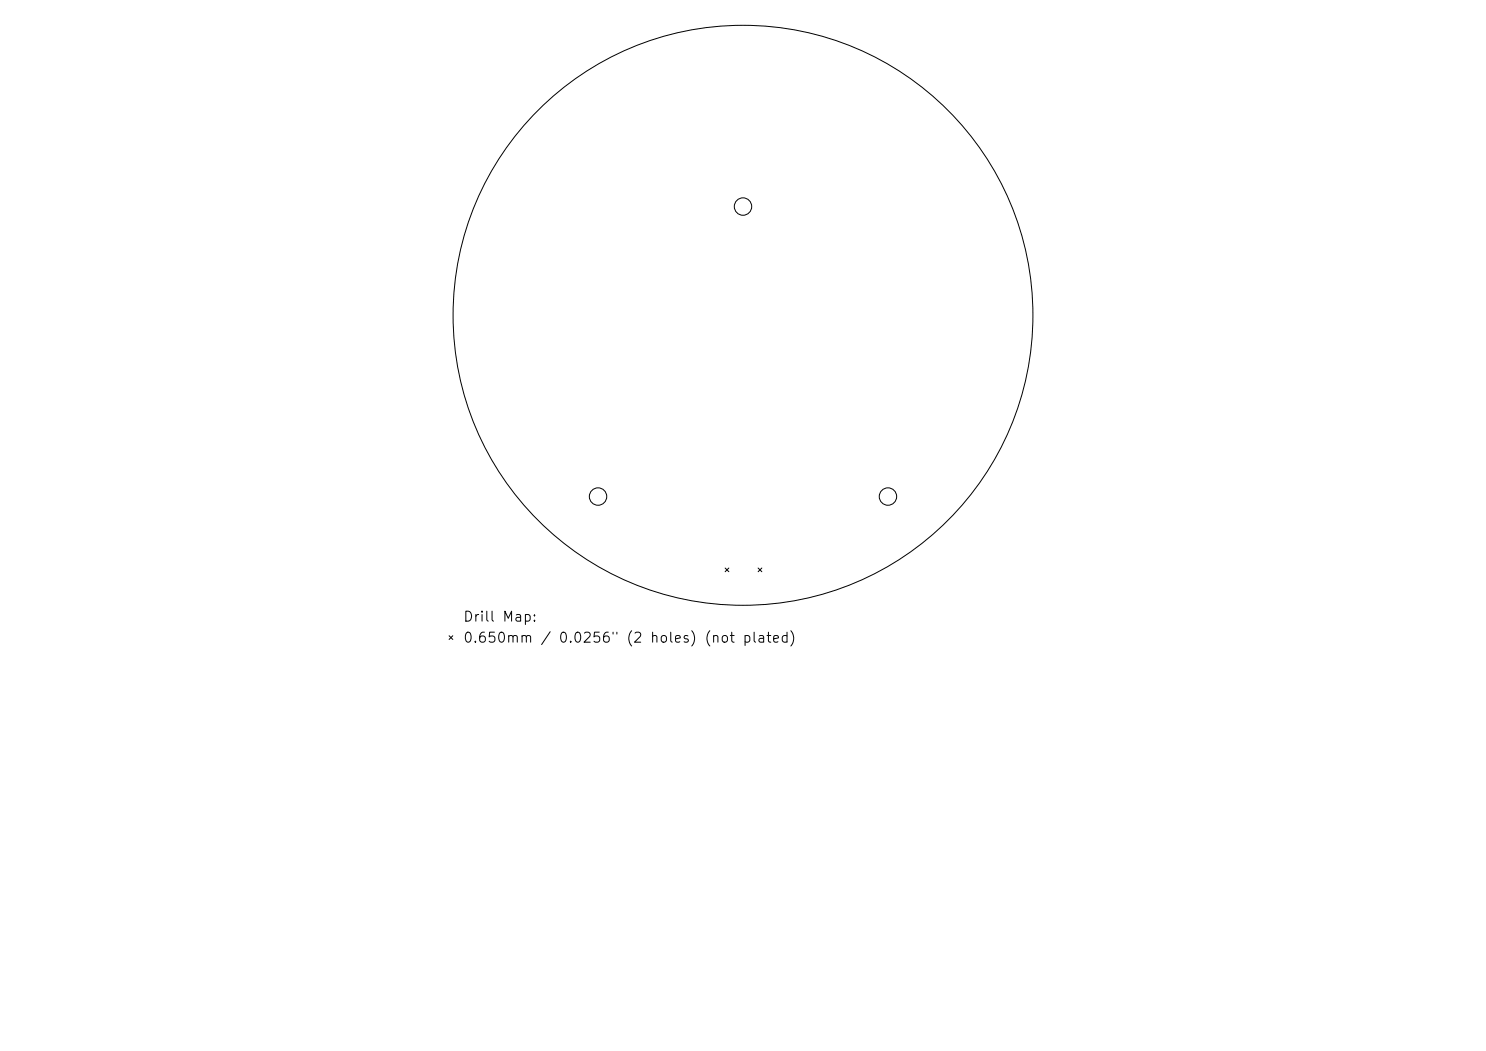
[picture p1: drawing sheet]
<svg xmlns="http://www.w3.org/2000/svg" width="297mm" height="210mm" viewBox="0 0 297 210" stroke-linecap="round" stroke-linejoin="round" font-family="sans-serif">
<defs><g id="words">
<g font-size="2">
<text x="92.4" y="124.7">Drill Map:</text>
<text x="92.4" y="128.9">0.650mm / 0.0256&quot; (2 holes) (not plated)</text>
</g>
</g></defs>
<g fill="none" stroke="#000" stroke-width=".2">
<path d="M144.9 113.5l.8 .7M145.7 113.5l-.8 .7M151.5 113.5l.8 .7M152.3 113.5l-.8 .7M89.8 127l.7 .8M90.5 127l-.7 .8"/>
<circle cx="148.5" cy="41.3" r="1.74"/>
<circle cx="148.5" cy="63" r="57.9"/>
<circle cx="119.5" cy="99.2" r="1.74"/>
<circle cx="177.5" cy="99.2" r="1.74"/>
</g>
<use href="#words"/>
</svg>
